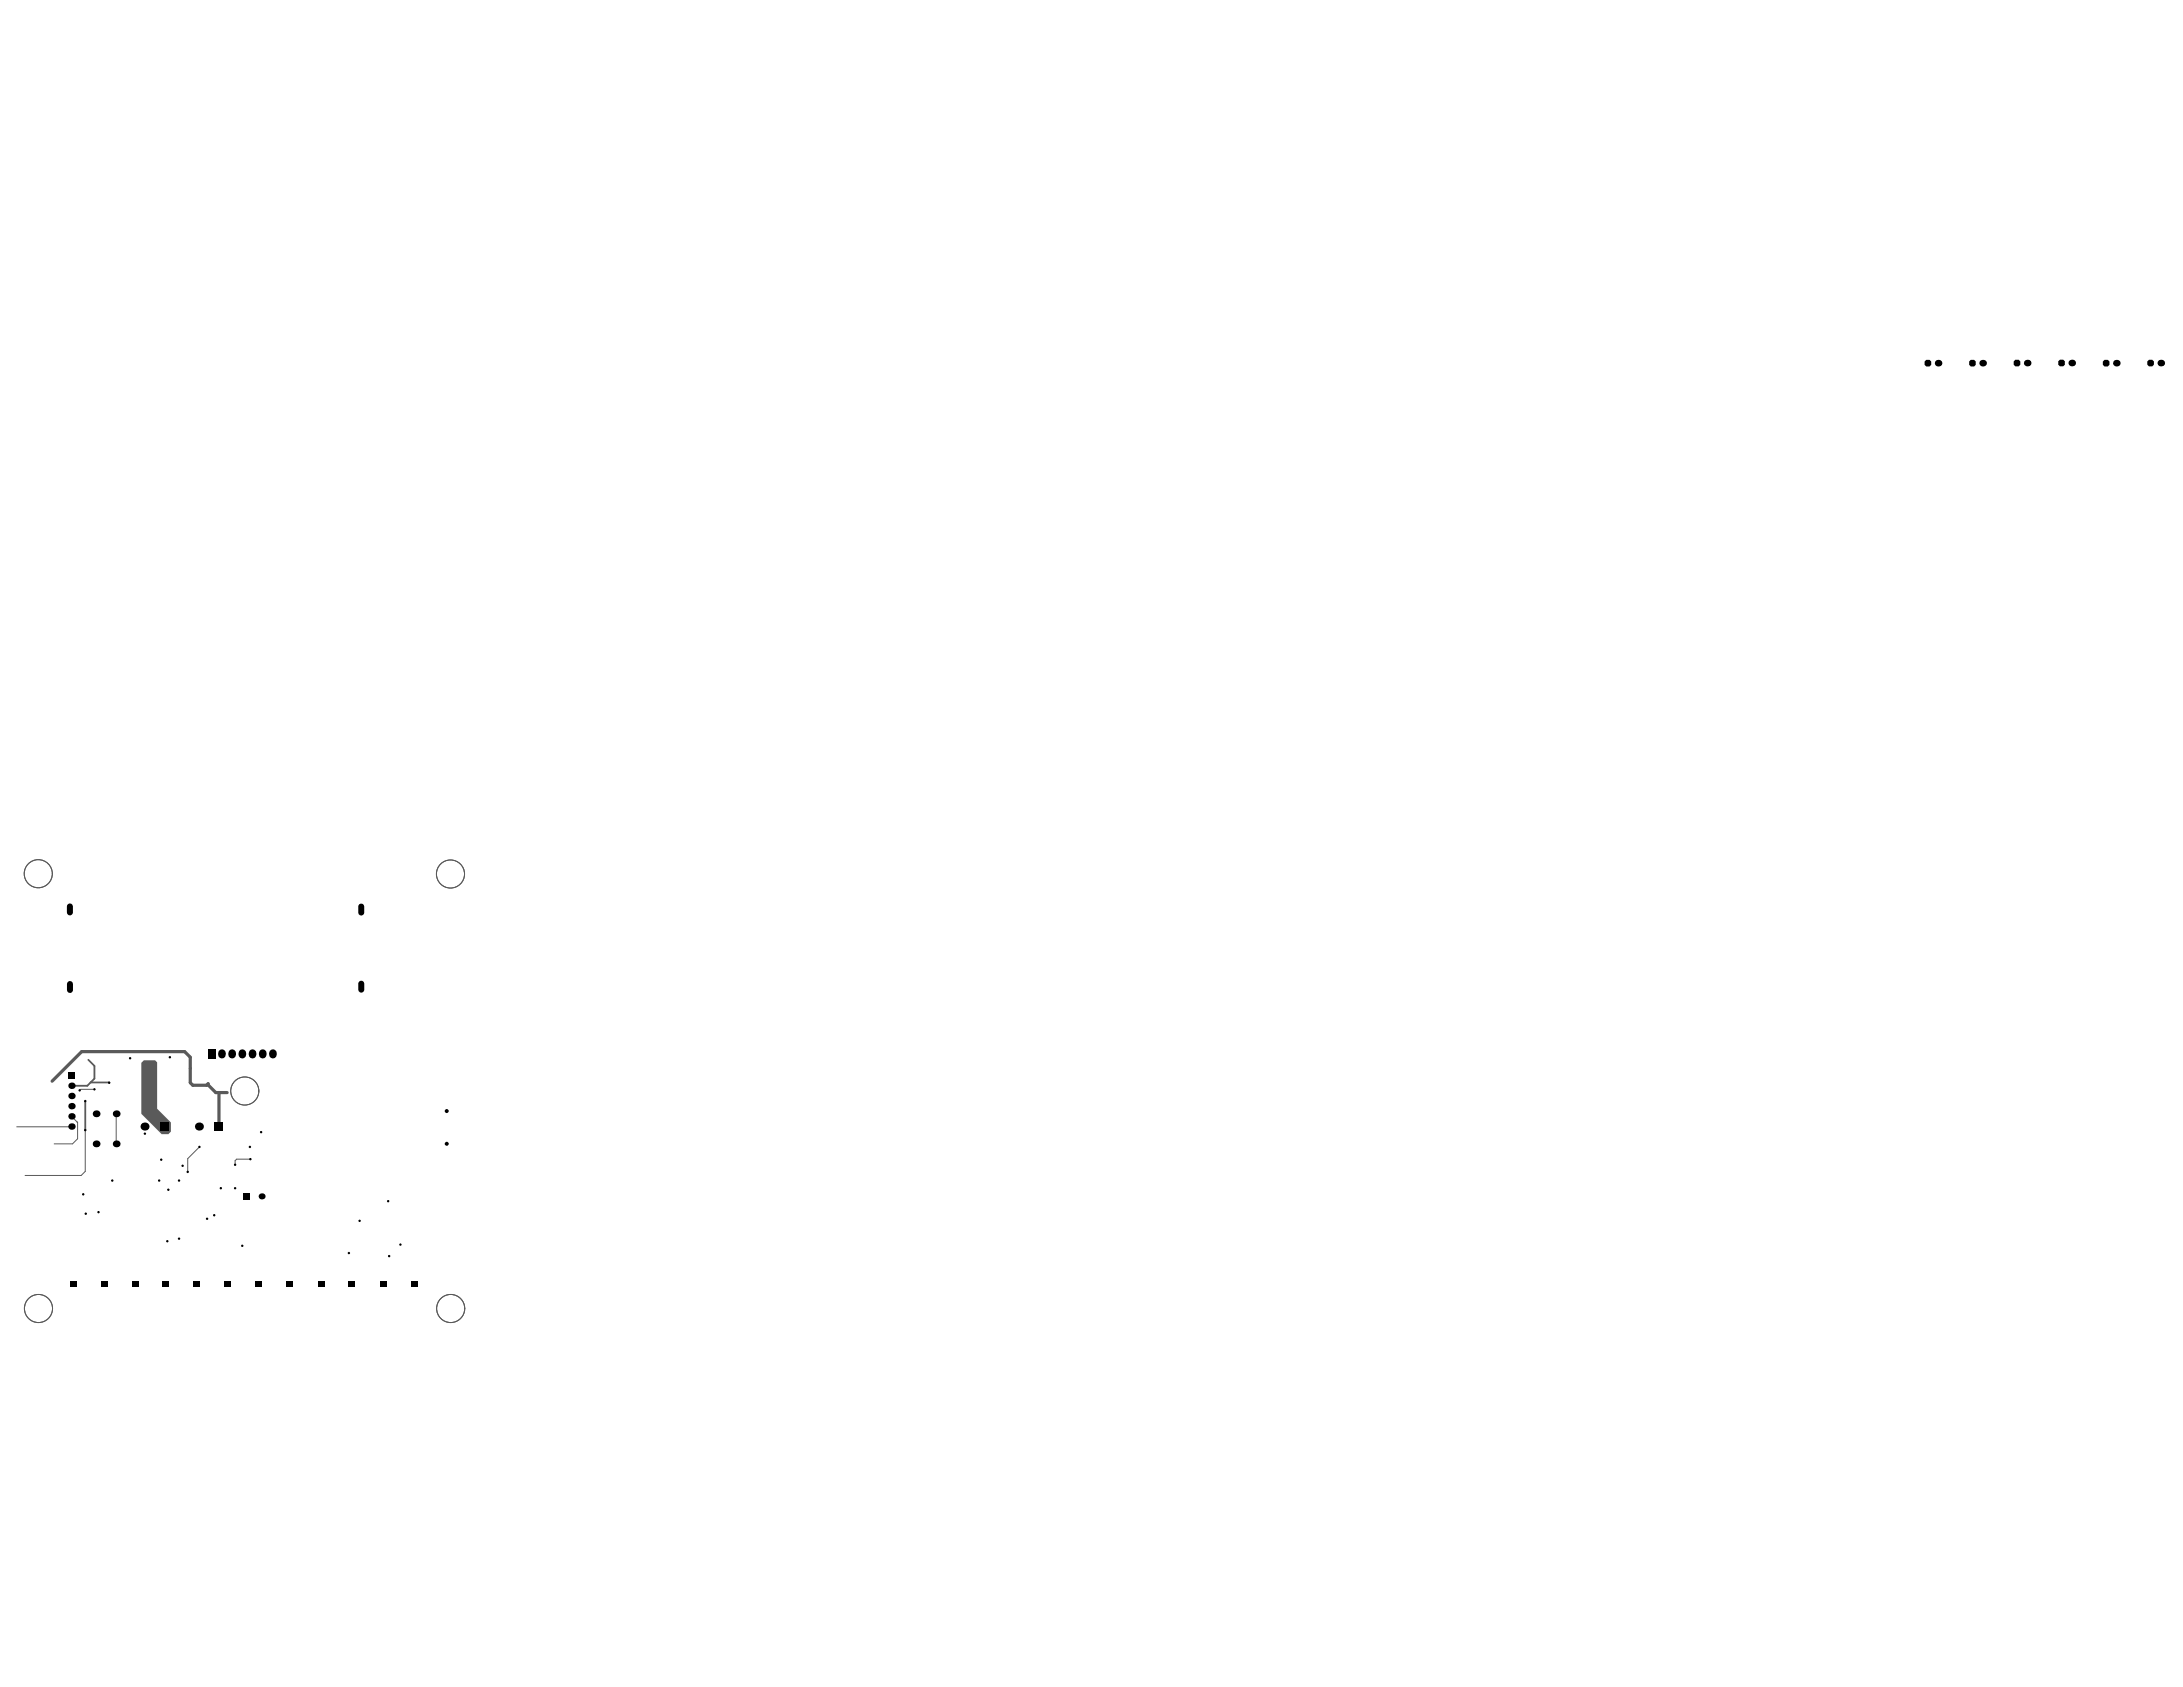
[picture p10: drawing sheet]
<svg xmlns="http://www.w3.org/2000/svg" width="279mm" height="216mm" viewBox="0 0 279 216" stroke-linecap="round" stroke-linejoin="round" font-family="sans-serif">
<path d="M18.1 136l.3-.3h1.4l.3 .3v5.9l1.8 1.8v1.1l-.4 .4h-.8l-2.6-2.7z" fill="#5a5a5a"/>
<g fill="none" stroke="#5a5a5a" stroke-width=".13">
<path d="M12.1 139.4h-1.8l-.1 .1M9.2 142.9l.7 .8M9.2 144.2h-7.1M9.9 143.6h.1M9.9 143.7h.1M9.9 143.7v2l-.6 .7h-2.4M10.9 144.6v5.3l-.5 .5h-7.2M14.9 142.5v3.9M25.5 146.8l-1.5 1.5v1.7M32 148.3h-1.7l-.2 .2v.6"/>
<circle cx="4.9" cy="111.8" r="1.8"/>
<circle cx="57.7" cy="111.9" r="1.8"/>
<circle cx="31.3" cy="139.6" r="1.8"/>
<circle cx="4.9" cy="167.5" r="1.8"/>
<circle cx="57.7" cy="167.5" r="1.8"/>
</g>
<path d="M11.3 135.6l.8 .8v1.6l-.9 1h-2M11.6 138.5l2.4 .1M10.9 140.9v3.7" fill="none" stroke="#5a5a5a" stroke-width=".23"/>
<path d="M6.7 138.4l3.8-3.8h13.1l.8 .7v3.3l.3 .3h1.7l.2-.2v.1l1 1h1.5M19.2 136.7v5.6l1.9 1.9M28 139.8v4.4" fill="none" stroke="#5a5a5a" stroke-width=".41"/>
<g fill="#000">
<circle cx="248.1" cy="46.5" r=".42"/>
<circle cx="253.8" cy="46.5" r=".42"/>
<circle cx="259.5" cy="46.5" r=".42"/>
<circle cx="265.2" cy="46.5" r=".42"/>
<circle cx="270.9" cy="46.5" r=".42"/>
<circle cx="276.6" cy="46.5" r=".42"/>
<circle cx="9.2" cy="139" r=".41"/>
<circle cx="10.2" cy="139.5" r=".15"/>
<circle cx="12.1" cy="139.4" r=".15"/>
<circle cx="14" cy="138.6" r=".15"/>
<circle cx="16.7" cy="135.4" r=".15"/>
<circle cx="21.7" cy="135.3" r=".15"/>
<circle cx="9.2" cy="140.3" r=".41"/>
<circle cx="9.2" cy="141.6" r=".41"/>
<circle cx="9.2" cy="144.2" r=".41"/>
<circle cx="9.2" cy="142.9" r=".41"/>
<circle cx="10.7" cy="152.8" r=".15"/>
<circle cx="10.9" cy="144.6" r=".15"/>
<circle cx="10.9" cy="140.9" r=".15"/>
<circle cx="11" cy="155.3" r=".15"/>
<circle cx="12.3" cy="142.5" r=".44"/>
<circle cx="12.3" cy="146.4" r=".44"/>
<circle cx="12.6" cy="155.1" r=".15"/>
<circle cx="14.4" cy="151.1" r=".15"/>
<circle cx="14.9" cy="142.5" r=".44"/>
<circle cx="14.9" cy="146.4" r=".44"/>
<circle cx="18.5" cy="144.2" r=".51"/>
<circle cx="18.5" cy="145.1" r=".15"/>
<circle cx="20.4" cy="151.1" r=".15"/>
<circle cx="20.6" cy="148.4" r=".15"/>
<circle cx="21.4" cy="158.8" r=".15"/>
<circle cx="21.5" cy="152.3" r=".15"/>
<circle cx="22.9" cy="158.5" r=".15"/>
<circle cx="22.9" cy="151.1" r=".15"/>
<circle cx="23.4" cy="149.2" r=".15"/>
<circle cx="24" cy="150" r=".15"/>
<circle cx="25.5" cy="144.2" r=".51"/>
<circle cx="25.5" cy="146.8" r=".15"/>
<circle cx="26.5" cy="156" r=".15"/>
<circle cx="27.4" cy="155.5" r=".15"/>
<circle cx="28.3" cy="152.1" r=".15"/>
<circle cx="30.1" cy="149.1" r=".15"/>
<circle cx="30.1" cy="152.1" r=".15"/>
<circle cx="31" cy="159.4" r=".15"/>
<circle cx="32" cy="146.8" r=".15"/>
<circle cx="32" cy="148.3" r=".15"/>
<circle cx="33.4" cy="144.9" r=".15"/>
<circle cx="33.5" cy="153.1" r=".39"/>
<circle cx="46" cy="156.2" r=".15"/>
<circle cx="49.7" cy="153.7" r=".15"/>
<circle cx="51.2" cy="159.3" r=".15"/>
<circle cx="57.2" cy="142.2" r=".26"/>
<circle cx="57.2" cy="146.4" r=".26"/>
<circle cx="44.7" cy="160.4" r=".15"/>
<circle cx="49.8" cy="160.8" r=".15"/>
</g>
<g fill="#000">
<path d="M246.3 46.3l.2-.2h.5l.2 .2v.4l-.2 .2h-.5l-.2-.2z" fill-rule="evenodd"/>
<path d="M252 46.3l.2-.2h.5l.2 .2v.4l-.2 .2h-.5l-.2-.2z" fill-rule="evenodd"/>
<path d="M257.7 46.3l.2-.3h.5l.2 .3v.4l-.2 .2h-.5l-.2-.2z" fill-rule="evenodd"/>
<path d="M263.4 46.2l.2-.2h.5l.2 .2v.5l-.2 .2h-.5l-.2-.2z" fill-rule="evenodd"/>
<path d="M269.1 46.3l.3-.2h.4l.2 .2v.4l-.2 .2h-.4l-.3-.2z" fill-rule="evenodd"/>
<path d="M274.8 46.3l.2-.3h.5l.2 .3v.4l-.2 .2h-.5l-.2-.2z" fill-rule="evenodd"/>
<path d="M8.7 137.2h.9v.9h-.9z" fill-rule="evenodd"/>
<path d="M26.6 134.3h1v1.2h-1z" fill-rule="evenodd"/>
<path d="M20.6 143.7h1v1h-1z" fill-rule="evenodd"/>
<path d="M27.5 143.7h1v1h-1z" fill-rule="evenodd"/>
<path d="M31.1 152.7h.8v.8h-.8z" fill-rule="evenodd"/>
<path d="M9 164h.8v.7h-.8z" fill-rule="evenodd"/>
<path d="M12.9 164h.8v.7h-.8z" fill-rule="evenodd"/>
<path d="M16.9 164h.8v.7h-.8z" fill-rule="evenodd"/>
<path d="M20.8 164h.8v.7h-.8z" fill-rule="evenodd"/>
<path d="M24.8 164h.8v.7h-.8z" fill-rule="evenodd"/>
<path d="M28.7 164h.8v.7h-.8z" fill-rule="evenodd"/>
<path d="M32.7 164h.8v.7h-.8z" fill-rule="evenodd"/>
<path d="M36.7 164h.7v.7h-.7z" fill-rule="evenodd"/>
<path d="M40.7 164h.8v.7h-.8z" fill-rule="evenodd"/>
<path d="M44.7 164h.7v.7h-.7z" fill-rule="evenodd"/>
<path d="M48.7 164h.8v.7h-.8z" fill-rule="evenodd"/>
<path d="M52.7 164h.8v.7h-.8z" fill-rule="evenodd"/>
</g>
<path d="M28.4 134.8v.2M29.7 134.8v.2M31 134.8v.2M32.3 134.8v.2M33.6 134.8v.2M34.9 134.8v.2" fill="none" stroke="#000" stroke-width=".98"/>
<path d="M8.9 116v.8M46.2 116v.8M9 125.9v.8M46.2 125.9v.8" fill="none" stroke="#000" stroke-width=".77"/>
</svg>
